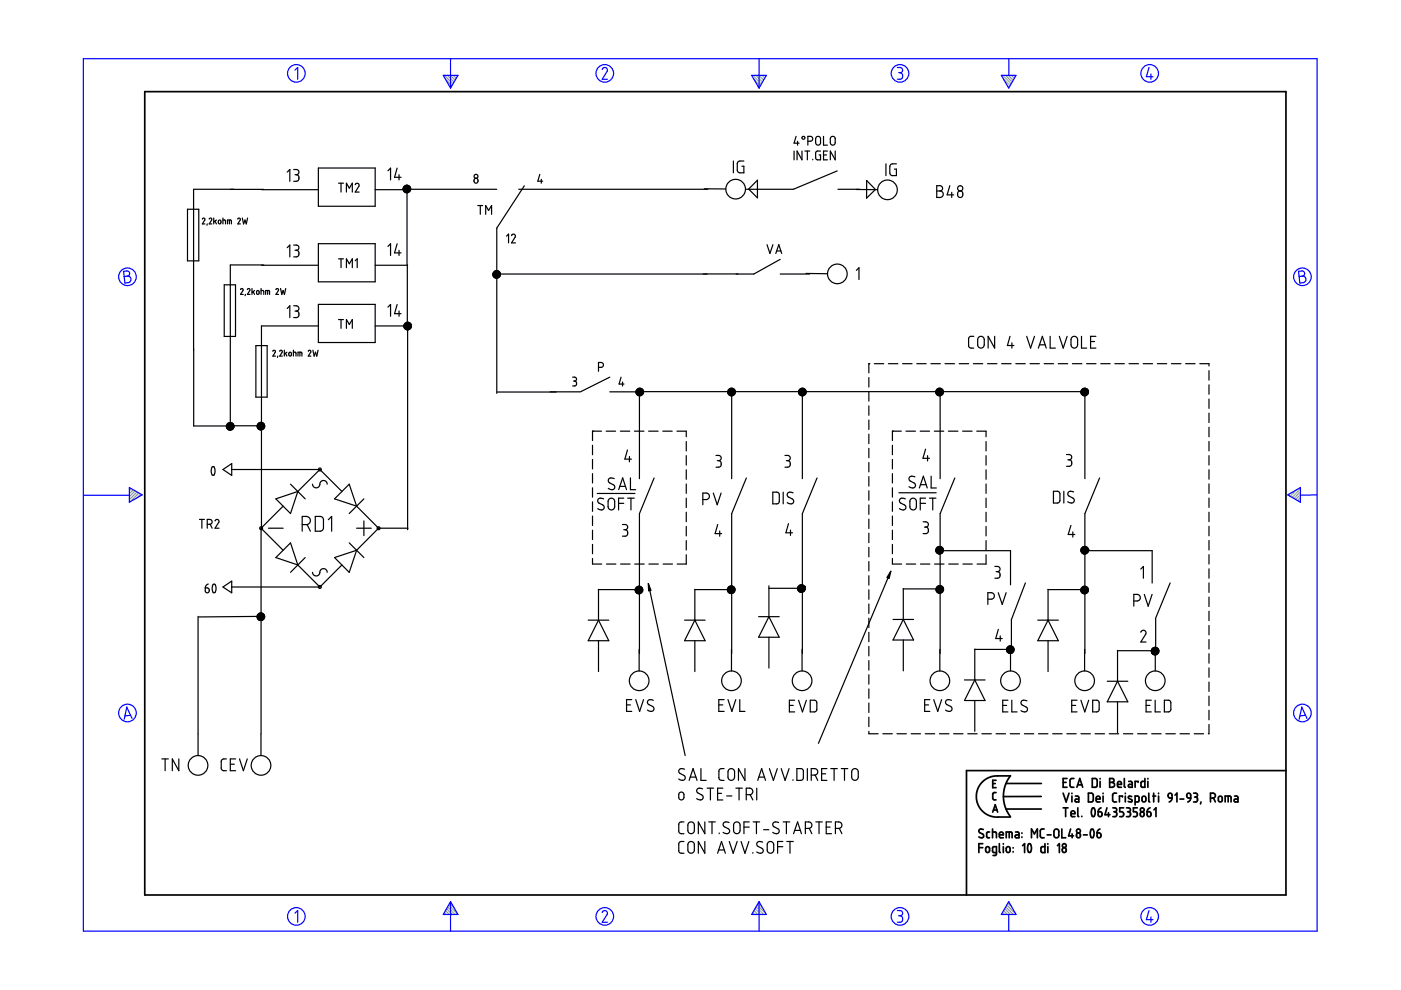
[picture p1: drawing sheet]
<svg xmlns="http://www.w3.org/2000/svg" width="297mm" height="210mm" viewBox="0 0 297 210" stroke-linecap="round" stroke-linejoin="round" font-family="sans-serif">
<g fill="none" stroke="#6c9" stroke-width=".25">
<path d="M94.2 16l1.8 1.8M94.5 16.8l1.3 1.4M94.8 16l1.5 1.4M95.3 18.3l.3 .3M95.5 16l1 1M96.1 16l.6 .6M96.7 16l.3 .2M159.6 16l1.8 1.8M159.9 16.8l1.3 1.4M160.3 16l1.4 1.4M160.7 18.3l.3 .3M160.9 16l1 1"/>
<path d="M161.5 16l.6 .6M162.1 16l.2 .2M212.6 16l1.8 1.8M212.8 16.8l1.3 1.4M213.2 16l1.4 1.4M213.7 18.3l.2 .3M213.8 16l1 1M214.4 16l.7 .6M215.1 16l.2 .2M27.5 103.4h-.1M27.9 103.6l-.5 .4M28.3 103.8l-.9 .9"/>
<path d="M28.7 104.1l-1.3 1.2M29 104.3l-1.6 1.6M29.4 104.5l-1.8 1.9M29.8 104.8l-.8 .8M273.4 104.7l-.3 .3M274.9 103.9l-1.4 1.3M275.7 103.6l-1.8 1.9M275.7 106.1l-.2 .3M275.7 105.5l-.6 .6M275.7 104.9l-1 1M275.7 104.2l-1.4 1.5M94 193.8v.1"/>
<path d="M94.2 193.5l.4 .4M94.4 193.1l.9 .8M94.7 192.7l1.2 1.2M94.9 192.3l1.6 1.6M95.1 191.9l1.9 1.9M95.4 191.5l.8 .8M159.4 193.8v.1M159.6 193.5l.4 .4M159.9 193.1l.8 .8M160.1 192.7l1.2 1.2M160.3 192.3l1.6 1.6M160.5 191.9l1.9 1.9"/>
<path d="M160.8 191.5l.8 .8M212.3 193.8v.1M212.6 193.5l.4 .4M212.8 193.1l.8 .8M213 192.7l1.2 1.2M213.2 192.3l1.6 1.6M213.5 191.9l1.8 1.9M213.7 191.5l.8 .8"/>
</g>
<g fill="none" stroke="#00f" stroke-width=".25">
<path d="M17.7 12.4h261.6v185h-261.6zM62.5 14.9l.6-.6v2.5M94 16h3.1l-1.6 2.7zM95.5 12.4v6.3M127.7 14.7l.5-.4 .5 .3v.5l-1 1.7h1.1M159.4 16h3.1l-1.6 2.7zM160.9 12.4v6.3M190.3 14.3h.7l.3 .3v.6l-.5 .2M190.5 15.4h.3M190.8 15.4l.5 .3v.7l-.3 .4h-.7M212.3 16h3.1l-1.5 2.7zM213.9 12.5v3.5"/>
<path d="M243.6 14.3l-.5 2h1.4M244 15.7v1.1M26.2 57.5l.9-.1 .3 .3 .1 .5-.5 .3 .5 .2 .3 .4-.1 .3-.3 .5-.9 .1zM27 58.5l-.7 .1M275.3 57.5l.9-.1 .3 .3 .1 .5-.5 .3 .5 .2 .3 .4-.1 .4-.2 .3-1 .2zM276.1 58.5l-.7 .1M17.8 105h9.6M27.4 103.4l2.7 1.5-2.7 1.6zM273 104.9l2.7-1.5v3.1zM279.3 104.9l-3.6 .1M27.7 151.7l-1.2 .1M28 152.3l-1.1-2.4-.6 2.6"/>
<path d="M276.8 151.7l-1.2 .1M277.1 152.3l-1.1-2.4-.6 2.6M62.5 193.6l.6-.5v2.4M95.5 191.2v6.2M95.5 191.2l1.6 2.7h-3.1zM127.7 193.5l.1-.3 .5-.1 .5 .4-.1 .4-1 1.6h1.1M160.9 191.2v6.2M160.9 191.2l1.6 2.7h-3.1zM190.3 193.1h.6l.4 .2v.5l-.5 .4M190.5 194.2h.3M190.8 194.2l.5 .3v.7l-.4 .3h-.6M213.9 191.2l1.5 2.7h-3.1z"/>
<path d="M213.9 193.9v3.5M243.6 193.1l-.5 1.9h1.4M244 194.4v1.1"/>
<circle cx="62.8" cy="15.6" r="1.87"/>
<circle cx="128.2" cy="15.6" r="1.87"/>
<circle cx="190.8" cy="15.6" r="1.87"/>
<circle cx="243.8" cy="15.6" r="1.87"/>
<circle cx="27" cy="58.7" r="1.87"/>
<circle cx="276.1" cy="58.7" r="1.87"/>
<circle cx="27" cy="151.2" r="1.87"/>
<circle cx="276.1" cy="151.2" r="1.87"/>
<circle cx="62.8" cy="194.3" r="1.87"/>
<circle cx="128.2" cy="194.3" r="1.87"/>
<circle cx="190.8" cy="194.3" r="1.87"/>
<circle cx="243.8" cy="194.3" r="1.87"/>
</g>
<g fill="none" stroke="#000" stroke-width=".36">
<path d="M30.7 19.4h241.9v170.4h-241.9zM207.5 179.7h.9M208.4 178.9h-.9v1.9M208.5 175.9l-.7-.1-.2 .2-.1 .3 .9 .6 .1 .6-.6 .1-.4-.2M209.1 179.6l.4-.1 .3 .3v.7l-.3 .2h-.3l-.2-.2zM209.8 176.4h-.4l-.2 .2v.9l.2 .1h.4M210.4 176.4l.8 .1 .1 1.1M210.4 175.8v1.8M210.5 166.1h.5M210.5 172.2l.5-1.6 .5 1.6M210.6 171.7h.8M211.2 168h-.4l-.3 .3v1.1l.7 .2"/>
<path d="M211.2 165.4h-.7v1.6h.7M211.9 177h.8l-.1-.5h-.6l-.1 .8 .2 .3h.6M211.9 178.9v1.7l.2 .2M212.7 178.9v.1M212.7 179.5v1.3M213.3 166.1h7.5M213.3 171.5h7.5M213.3 177.6v-1.2h1.2l.1 1.2M213.5 179.6l.4-.1 .2 .3 .1 .7-.3 .2h-.4l-.1-.2zM214 176.4v1.2M214.2 164.5h-3.5l-.9 .3-.9 .5-.7 .6-.7 .9-.4 1-.1 1.1 .1 1.1 .4 .9 .7 1 .8 .6 .8 .5 .9 .2h3.5M214.2 164.5l-1 1.7-.5 2.2 .1 1.3 .3 1.3 1.1 2.1"/>
<path d="M214.8 179.7v.1M215.3 176.4h.5l.2 .3v.9h-.5a.31 .31 0 0 1-.3-.3 .31 .31 0 0 1 .3-.3h.5M216.7 176.6v.1M216.7 177.4v.1M216.8 179.3l.4-.4v1.9M218.1 179a.56 .56 0 0 1 .6 .7l-.1 .7a.36 .36 0 0 1-.5 .3 .36 .36 0 0 1-.2-.5v-.6zM218.7 177.6v-1.8l.6 1 .6-1v1.8M220.8 168.9h-8.1M221.4 175.8h-.5l-.3 .3v1.3l.2 .2h.6M221.6 178.9v1.9l-.8-.1-.1-.2 .1-.9 .8-.1M222 177h.8M222.2 178.9v.1"/>
<path d="M222.2 179.5v1.3M223.6 176l.4-.2 .5 .4v1l-.3 .4h-.4l-.3-.3v-1.1zM224.2 179.3l.4-.4v1.9M225.1 175.8v1.8h.9M225.4 179.8l.4-.1 .2 .3 .1 .4-.4 .3-.4-.2-.1-.5zM225.4 165.9h.6M225.4 168.2l.6 1.8 .7-1.8M225.4 171.3h1M225.9 171.3v1.8M226.2 165.1h-.8v1.8h.8M227 175.8l-.4 1.4h1M227.1 172.5h.8l-.1-.5-.4-.1-.3 .2v.8l.2 .2h.6"/>
<path d="M227.3 168.2v.1M227.3 168.8v1.2M227.3 176.8v.8M227.7 165.1h-.6l-.2 .3v1.4l.3 .1h.5M228 168.8h.5l.2 .2v1h-.5a.31 .31 0 0 1-.3-.3 .31 .31 0 0 1 .3-.3h.5M228.3 176.7l.4-.1 .3 .2 .1 .5-.2 .2-.3 .1-.3-.1zM228.3 166.9l.6-1.8 .7 1.8M228.5 166.4h.9M228.5 171.3v1.7l.2 .1M229.4 173.1h.1M229.7 177h.8M230.8 168.2h.7l.3 .3v1.2l-.3 .3h-.7z"/>
<path d="M231.4 175.8a.63 .63 0 0 1 .6 .9l-.1 .6a.34 .34 0 0 1-.5 .3 .34 .34 0 0 1-.2-.5v-.7zM231.6 165.1h.7l.3 .2v1.3l-.2 .3h-.8zM231.6 171.4a.53 .53 0 0 1 .5 .2 .53 .53 0 0 1 .1 .5l-.1 .7a.34 .34 0 0 1-.4 .3 .34 .34 0 0 1-.3-.4v-.6zM232.4 169.4h.8v-.3l-.2-.3-.5 .1-.1 .9 .2 .2h.6M232.6 176.6h.6l.2 .2v.5l-.1 .2-.4 .1-.2-.1zM232.8 172.1h.6l.2 .2 .1 .5-.2 .3h-.3l-.3-.1zM233.2 175.8l-.4 .2-.2 .6M233.2 165.1v.1M233.2 165.7v1.2M233.4 171.3l-.4 .3-.2 .5M233.9 168.2v.1M233.9 168.8v1.2"/>
<path d="M234.7 171.3l-.4 1.4h1M235 172.3v.8M235.3 165.1h.6l.3 .3-.1 .4-.3 .1 .4 .1 .1 .3-.1 .4-.3 .2h-.6zM235.3 165.9h.5M235.9 171.3h.7l.1 .2 .1 .3-.4 .3M236.2 172.1h.2M236.4 172.1l.3 .2 .1 .5-.3 .3h-.6M236.7 168.2h-.5l-.3 .3v1.3l.3 .2h.5M236.9 166.3h.9l-.2-.5-.3-.1-.3 .1-.1 .9 .2 .2h.7M238 169v-.2h-.7v1.2M238.2 171.3h-.8v.8h.6l.2 .4-.1 .6h-.7M238.4 165.1v1.7l.2 .1"/>
<path d="M238.6 168.2v.1M238.6 168.8v1.2M238.8 171.3h.5l.3 .2v.4l-.3 .2M239.1 172.1h.2M239.3 172.1l.4 .3-.1 .5-.2 .2h-.6M239.3 165.7h.5l.3 .2v1h-.6a.31 .31 0 0 1-.3-.3 .31 .31 0 0 1 .3-.3h.6M239.9 168.9l-.2-.1a.29 .29 0 0 0-.4 .1 .29 .29 0 0 0 .1 .4l.5 .2a.33 .33 0 0 1 0 .5 .33 .33 0 0 1-.5 0l-.2-.1M240.7 170l.7-.1 .1-.9-.2-.2h-.6v1.9M241.1 171.3h-.8v.8h.6l.2 .3-.1 .7h-.7M241.3 165.9v-.2h-.6v1.2M241.9 172.3l.2-.2 .4 .2 .1 .5-.1 .2-.4 .1-.2-.1zM242.2 169l.2-.2 .4 .1 .2 .8-.2 .2-.4 .1-.3-.2z"/>
<path d="M242.7 165.1v1.8h-.6l-.2-.2 .1-.9 .2-.1h.5M243.2 172.1l.7 .2v.7l-.4 .1-.2-.1zM243.4 165.1v.1M243.4 165.7v1.2M243.6 168.2v1.6l.2 .2M243.8 171.3l-.4 .3-.2 .5M244.4 168.8h.6M244.6 168.2v1.8M244.7 171.7l.4-.4v1.8M245.6 168.2v.1M245.6 168.8v1.2M247.7 168.4l.3-.2 .4 .1 .1 .9-.7-.1z"/>
<path d="M248.5 169.2l-.2 .5-.4 .3M249.1 168.6l.4-.4v1.8M250.2 169.4h.8M251.7 168.3l.3-.1 .3 .1 .2 .9h-.6l-.2-.2zM252.5 169.2l-.2 .5-.5 .3M253.1 168.2l.7 .1 .1 .4-.4 .3M253.3 169h.2M253.5 169l.4 .2v.5l-.2 .3h-.6M254.6 170l-.1 .5M256.6 169.2l.9-.1 .2-.3-.1-.4-.4-.2h-.6v1.8M257.3 169.2l.4 .8M258.4 169l.2-.2 .4 .1 .1 .8-.1 .2-.4 .1-.3-.2z"/>
<path d="M259.8 170v-1.2l1.1 .1 .1 1.1M260.4 168.8v1.2M261.7 168.8h.6l.2 .3v.9h-.6a.31 .31 0 0 1-.3-.3 .31 .31 0 0 1 .3-.3h.6M272.6 163.4h-67.7v26.4M211.3 180.8l-.8-.1v-1.1l.8-.1v1.6l-.2 .3h-.6M214.8 180.6v.1"/>
<circle cx="225.7" cy="179.3" r=".42"/>
<circle cx="228.7" cy="176.2" r=".41"/>
<circle cx="242.2" cy="171.7" r=".42"/>
</g>
<g fill="none" stroke="#000" stroke-width=".25">
<path d="M60.9 36.5l.5-.6v2.5M62.3 35.9l.7 .1 .4 .3-.1 .5-.5 .2M62.5 37h.3M62.8 37l.5 .3 .1 .8-.4 .3h-.7M67.5 35.6h12v8.1h-12zM71.8 38.8h1M72.3 38.8v1.9M75.3 39.2l.4-.4 .4 .2v.4l-.8 1.3h.8M82.3 36.2l.5-.6v2.5M84.2 35.6l-.5 2h1.3M84.6 37v1.1M85.9 39.3l-.4 .4"/>
<path d="M86.1 39.3l-.6 .6M86.2 39.3l-.8 .7M86.4 39.3l-.9 .9M86.5 39.9l-.8 .7M86.5 39.6l-.9 .9M86.6 39.3l-1.1 1M86.6 39.3l-1.1 1.1M86.7 39.4l-.2 .2M86.7 39.4l-1.1 1.1M86.8 39.5l-1.1 1.1M86.8 39.5l-.3 .4M87 39.8l-.5 .5"/>
<path d="M87 39.8l-1 1M87.1 39.9l-1 1M87.1 40l-.6 .6M111.2 39.4l-5.9 9v35M114.4 37l-.4 1.4h1.1M114.8 38v.8M155.5 34.1v2.5M157.7 34.1l-1 .1-.4 .3v1.6l.3 .5h1.1v-1.4h-.4M160.6 38.2v3.8l-1.9-1.9zM168.4 32v1.9M168.8 28.9l-.4 1.5h1M169.1 30v.8"/>
<path d="M170 32v1.9l-1-1.9v1.9M170.6 32h1.1M171.2 32v1.9M171.3 30l.6-.1 .3-.2 .1-.3-.2-.4-.8-.1v1.9M172.3 33.8v.1M173.1 29.1l.5-.2 .4 .4v1.1l-.4 .4-.4-.1-.2-.2-.1-1.1zM174 32h-.8l-.2 .3-.1 1.2 .3 .4h.8v-1h-.3M174.6 28.9v1.9h.8M174.6 32.9h.6M175.4 32h-.8v1.9h.8M176.2 29.1l.5-.2 .4 .4v1.1l-.4 .4-.3-.1-.3-.2-.1-1.1zM177.1 32v1.9l-1.1-1.9v1.9"/>
<path d="M177.5 36.2l-9.3 3.9h-10M183.7 38.3l1.9 1.9-1.9 1.8zM187.8 34.7v2.5M190.1 34.7l-1.1 .1-.3 .4v1.5l.3 .5h1.1v-1.3h-.5M198.6 39.4h.8l.4 .3-.1 .6-.4 .2 .6 .3 .1 .5-.5 .5-.9 .1zM201.4 39.4l-.6 1.9h1.4M39.8 44.4h2.3v10.9h-2.3zM41 40.2v34.1M41.1 40.1h8.5M42.9 46.4a.28 .28 0 0 1 .4-.2 .28 .28 0 0 1 .1 .5l-.5 .8h.6M43.9 47.5v.3M44.4 46.4a.28 .28 0 0 1 .3-.2 .28 .28 0 0 1 .2 .5l-.5 .8h.5"/>
<path d="M45.3 46.2v1.3M45.6 46.9l.3 .6M45.9 46.7l-.6 .4M46.4 46.7a.28 .28 0 0 1 .3 0 .28 .28 0 0 1 .1 .2v.3a.28 .28 0 0 1-.2 .3 .28 .28 0 0 1-.3-.3zM47.3 46.7h.5v.8M47.3 46.2v1.3M48.2 47.5v-.8h.8l.1 .8M48.6 46.7v.8M48.8 40.2h7.1M50.4 46.4a.28 .28 0 0 1 .4-.2 .28 .28 0 0 1 .1 .5l-.5 .8h.6M51.4 46.2l.2 1.3 .3-.8 .3 .8 .3-1.3M55.4 56.2h12.1"/>
<path d="M55.4 40.2h12.1M55.9 56.2h-7.1v34.1h6.6l-.7 .6M60.9 52.5l.5-.5v2.5M62.3 52h.7l.4 .3-.2 .6-.4 .2M62.5 53.1h.3M62.8 53.1l.5 .2 .1 .8-.4 .3-.7 .1M67.5 51.7h12v8.1h-12zM71.8 54.9h1M72.3 54.9v1.8M73.4 40.7v-1.9l.7 1.1 .6-1.1v1.9M73.4 56.7v-1.8l.7 1 .6-1v1.8M75.3 55.3l.4-.4v1.8"/>
<path d="M79.5 56.2h6.9M79.5 40.2h6.9M82.3 52.2l.5-.5v2.5M84.2 51.7l-.5 1.9h1.3M84.6 53.1v1.1M85.8 40.7l1.2-1-1.2 1M86.3 40.1v16.1M86.4 56.2v12.8M86.5 40.1h18.8M86.5 40.7l-.2 .2M86.5 40.4l-.4 .5M86.5 40.2l-.6 .6"/>
<path d="M87 40.4l-.4 .4M87.1 40.2l-.7 .7M87.1 40.1l-.6 .6M101.3 43.6h1M101.8 43.6v1.8M103 45.4v-1.8l.6 1 .6-1v1.8M104.9 57.5l-.3 .3M105.1 57.4l-.6 .6M105.1 57.4h.1M105.2 58.3l-.5 .5M105.2 58.1l-.6 .6M105.2 57.9l-.6 .6"/>
<path d="M105.2 58.9l-.1 .1M105.2 58.7l-.2 .2M105.2 58.5l-.4 .3M105.2 58.1l.5-.6-1.1 1.1M105.2 57.4h.1M105.2 57.4l-.7 .7M105.4 57.4l-.9 .9M105.4 57.4h-.1M105.5 57.4l-.3 .3M105.6 57.4h.1M105.6 57.4l-1.1 1.1M105.6 57.5l-.4 .4"/>
<path d="M105.9 57.6l-1.2 1.1M105.9 57.6l-.7 .8M106 57.7l-1.1 1.2M106 57.8l-.8 .8M106 58.6l-.3 .3M106 57.9l-1 1M106 57.9l-.8 .9M106.1 58.3l-.6 .7M106.1 58.1l-.9 .9M106.1 58.3l-.7 .7M106.1 58l-.9 .9M107.4 50.1l.4-.5v1.9"/>
<path d="M108.5 50a.4 .4 0 0 1 .3-.4 .4 .4 0 0 1 .4 .2l.1 .4-.8 1.3h.8M110 40.1h40.1M149.3 40l4.6 .1M162.6 51.9l.6 1.8 .7-1.8M164.5 53.7l.6-1.8 .6 1.8M164.7 53.2h.9M165.4 55l-5.6 3.1h-54.5M165.4 58.1h6.3M170.9 58h4.6M177.7 40.1h4.6M181.5 40.2h4.6M181.6 57.3l.5-.5v2.5"/>
<path d="M198.6 40.5h.7M201.8 40.8v1.1M203.2 40.7l.5-.2 .4 .3v.6l-.2 .4-.4 .1-.3-.2-.2-.3zM41.1 74v16.3h7.9M47.5 60.4h2.4v10.9h-2.4zM51 61.4a.29 .29 0 0 1 .4-.2 .29 .29 0 0 1 .1 .4l-.5 .8h.6M52 62.4v.3M52.5 61.4a.28 .28 0 0 1 .3-.2 .28 .28 0 0 1 .2 .4l-.5 .8h.5M53.4 61.2v1.2M53.7 61.8l.3 .6M54 61.6l-.6 .4M54.3 73.3h2.3v10.9h-2.3z"/>
<path d="M54.5 61.7h.4v.4a.28 .28 0 0 1-.2 .3 .28 .28 0 0 1-.3-.3zM55.4 61.6l.5 .1v.7M55.4 61.2v1.2M56.3 62.4v-.8h.8v.8M56.7 61.6v.8M57.8 74.5a.28 .28 0 0 1 .4-.2 .28 .28 0 0 1 .2 .4l-.6 .8h.6M58.5 61.4a.29 .29 0 0 1 .4-.2 .29 .29 0 0 1 .1 .4l-.5 .8h.6M58.9 75.5l-.1 .3M59.3 74.5a.28 .28 0 0 1 .4-.2 .28 .28 0 0 1 .1 .4l-.5 .8h.6M59.5 61.2l.3 1.2 .2-.8 .3 .8 .3-1.2M60.3 74.3v1.2M60.5 74.9l.3 .6"/>
<path d="M60.8 74.7l-.5 .4M60.9 65.4l.5-.6v2.5M61.3 74.8a.28 .28 0 0 1 .3-.1 .28 .28 0 0 1 .2 .3v.2a.28 .28 0 0 1-.3 .3 .28 .28 0 0 1-.3-.3zM62.2 74.7h.5l.1 .8M62.2 74.3v1.2M62.3 64.8l.7 .1 .4 .3-.2 .6-.4 .2M62.5 66h.3M62.8 66l.5 .3 .1 .7-.4 .3h-.7M63.2 75.5v-.8h.7l.1 .8M63.6 74.7v.8M65.4 74.5a.28 .28 0 0 1 .3-.2 .28 .28 0 0 1 .2 .4l-.5 .8h.5M66.3 74.3l.3 1.2 .3-.8 .3 .8 .2-1.2"/>
<path d="M67.5 64.5h12v8.1h-12zM67.5 69.1h-12.1v43.2M71.8 67.8h1M72.3 67.8v1.8M73.4 69.6v-1.8l.7 1 .6-1v1.8M79.5 69.1h6.9v43.2M82.3 65.1l.5-.5v2.5M84.2 64.6l-.5 1.9h1.3M84.6 65.9v1.2M86.1 68.4l-.4 .5M86.2 69.9h.1M86.3 68.3l-.7 .7"/>
<path d="M86.4 68.3l-.8 .8M86.5 68.3l-.9 .9M86.5 68.8l.3-.4-1.1 1.1M86.5 68.5l-.8 .9M86.5 69.6l-.3 .3M86.5 69.3l-.5 .5M86.5 69.1l-.6 .6M86.5 68.9l-.7 .7M86.5 68.7l-.8 .8M86.5 69.9h.1M86.5 68.3h.1M86.6 68.3l-1 1"/>
<path d="M86.7 68.4l-.2 .2M86.9 68.5l-1.1 1.2M87 68.5l-.5 .5M87 68.6l-.5 .6M87.1 68.7l-1.2 1.1M87.1 68.7l-.6 .7M87.2 68.8l-1.1 1M87.2 69.4l-.5 .5M87.2 68.9l-.9 1M87.2 69l-.7 .7M87.2 69.3l-.5 .6M87.2 69.2l-.7 .7"/>
<path d="M87.2 69.1l-.8 .8M121.4 80h.5l.3 .2v.4l-.4 .2M126.9 77.9h.6l.3-.2 .1-.4-.2-.4h-.8v1.8M129.3 80l-6.2 3.1M131.7 80l-.4 1.4h1M184.2 77.1h.1M184.4 77.1h-.2v2M185.4 77.1h2M188.4 77.1h2M191.4 77.1h2M194.4 77.1h2M197.4 77.1h2"/>
<path d="M200.4 77.1h2M203.4 77.1h2M206.4 77.1h2M206.5 71.3h-.8l-.3 .5v1.8l.4 .2h.7M207.5 71.5l.7-.2 .5 .5-.1 1.5-.4 .5-.6-.1-.3-.3v-1.5zM209.4 77.1h2M210.9 71.3v2.5l-1.4-2.5v2.5M212.4 77.1h2M214.1 71.3l-.5 2h1.4M214.5 72.7v1.1M215.4 77.1h2M217.7 71.3l.8 2.5 .8-2.5"/>
<path d="M218.4 77.1h2M220.2 73.8l.8-2.5 .8 2.5M220.4 73.1h1.2M221.4 77.1h2M222.7 71.3v2.5h1.1M224.4 77.1h2M224.6 71.3l.8 2.5 .9-2.5M227.3 71.5l.7-.2 .5 .5-.1 1.5-.5 .5-.5-.1-.3-.3v-1.5zM227.4 77.1h2M229.3 71.3v2.5h1.1M230.4 77.1h2M231.2 72.4h.9"/>
<path d="M232.3 71.3h-1.1v2.5h1.1M233.4 77.1h2M236.4 77.1h2M239.4 77.1h2M242.4 77.1h2M245.4 77.1h2M248.4 77.1h2M251.4 77.1h2M254.4 77.1h1.9v.5M256.3 78.6v2M45 99a.53 .53 0 0 1 .5 .2 .53 .53 0 0 1 .1 .5l-.1 .8a.34 .34 0 0 1-.4 .3 .34 .34 0 0 1-.3-.5v-.6zM47.3 99.5l1.8-1.2v2.5z"/>
<path d="M48.3 89.8l-.1 .1M48.5 89.7l-.4 .4M48.7 89.6l-.7 .7M48.8 89.6l-.8 .8M48.9 89.6l-.9 .9M49 89.6l-1 1M49.1 89.6l-1 1.1M49.1 99.5h18.7M49.1 91l-.2 .2M49.1 90.3l-.8 .8M49.1 90.7l-.4 .5M49.1 90.5l-.6 .6"/>
<path d="M49.1 90l-.9 1M49.2 89.7l-1.1 1M49.3 89.7l-1.1 1.2 1.1-1.1M49.4 89.8l-1.1 1.2M49.4 89.9l-.3 .2M49.5 90l-.4 .3M49.5 90l-.4 .4M49.5 90.8l-.3 .3M49.6 90.1l-.5 .4M49.6 90.1l-1.1 1.1M49.6 90.6l-.5 .4M49.6 90.3l-.9 .9"/>
<path d="M49.6 90.5l-.7 .7M55 89.6l-.4 .4M55.2 89.6l-.7 .6M55.3 89.6l-.8 .7M55.4 91.1v.1M55.4 91l-.2 .2M55.4 89.9l-.8 .8M55.4 90.7l-.4 .4M55.4 90.5l-.6 .5M55.4 90l-.8 .8M55.4 89.6l-.9 .8M55.4 89.6h.1"/>
<path d="M55.5 89.6l-1 .9M55.6 89.6l-1 1M55.7 89.6l-.3 .3M55.8 89.7l-1.1 1.1M55.8 89.7l-.4 .4M55.9 89.8l-.5 .5M55.9 89.8l-.5 .6M56 89.9l-.6 .6M56 89.9l-1.1 1.1M56 90.7l-.3 .4M56 90l-1 1.1M56.1 90.1l-.7 .7"/>
<path d="M56.1 90.2l-1 .9M56.1 90.5l-.6 .6M56.1 90.3l-.7 .7M56.1 90.4l-.7 .8M67.8 99.5l4.7 4.7M67.8 99.5l-4.7 4.7M105.4 83.1h12.5M116.6 83.1h6.4M121.6 80.8h.2M121.8 80.8l.4 .2v.6l-.2 .2h-.6M125.6 91.4h.1M125.6 94.4v2"/>
<path d="M125.6 97.4v2M127.5 91.4h-1.9v2M128.5 91.4h2M131.5 91.4h2M132 81v.8M133 95.4l-.5 1.9h1.4M133.5 96.8v1.1M134.5 91.4h2M135.4 82.3l-.5 .5M135.4 82.4l-.5 .5M135.6 83.1v18.4M135.6 82.4l-.8 .7"/>
<path d="M135.6 82.3v.1M135.7 82.3l-.9 .9M135.8 82.3v.1M135.9 82.3l-1 1M135.9 82.4l-1 1M136 82.4l-1.1 1.1M136.1 82.5l-1.1 1.1M136.2 82.5l-1.2 1.2M136.2 82.6l-1.1 1.1M136.3 82.6l-1.2 1.2M136.3 83.2l-.7 .7M136.3 83l-.9 .9"/>
<path d="M136.3 82.8l-1 1M136.3 83.4l-.5 .5M136.3 82.7l-1.1 1.1M136.3 82.7v.1M136.4 83.4l-.5 .5M136.4 82.8h-.1M136.4 82.9l-1 1M136.4 83h-.1M136.4 83.3l-.1 .1M136.4 83.1l-.8 .8M136.4 83.1l-.1 .2M137.5 91.4h2"/>
<path d="M140.5 91.4h2M143.5 91.4h2v1.2M145.5 93.6v2M145.5 96.6v2M145.5 99.6v2M151.8 96.6h.7l.4 .3-.1 .6-.4 .2M152.1 97.7h.3M152.4 97.7l.4 .2 .1 .7-.4 .4-.7 .1M154.7 82.4l-.3 .4M154.9 82.3v.1M154.9 82.4l-.6 .6M155 83.2l-.5 .5"/>
<path d="M155 83l-.5 .6M155 82.8l-.6 .6M155 83.8l-.1 .1M155 83.6l-.2 .2M155 83.4l-.4 .4M155 82.3v.1M155 82.3l-.7 .8M155.1 83.1v18.4M155.2 82.3v.1M155.2 82.4l-.9 .8M155.3 82.3l-1 1M155.4 82.4l-1.1 1"/>
<path d="M155.4 82.4l-.4 .4M155.5 82.4l-1.1 1.1M155.6 82.5l-.6 .5M155.7 82.5l-1.2 1.2M155.7 82.6l-.7 .7M155.8 82.7l-1.1 1.1M155.8 82.7l-.8 .8M155.8 83.5l-.3 .3M155.8 82.8l-1 1.1M155.9 82.8l-.9 .9M155.9 83l-.9 .9M155.9 83.3l-.7 .6"/>
<path d="M155.9 83.2l-.7 .7M166.4 96.6h.7l.4 .2v.6l-.5 .3M166.7 97.7h.3M167 97.7l.5 .4v.7l-.3 .2-.8 .1M169.8 82.4l-.4 .4M169.9 82.3v.1M169.9 82.4l-.6 .5M170.1 82.3l-.1 .1M170.1 83.1v18.4M170.1 82.4l-.8 .8M170.1 82.3l-.8 .8M170.3 82.3l-.1 .1"/>
<path d="M170.3 82.3v.1M170.3 82.4l-.9 1M170.5 82.4l-1.1 1.1M170.6 82.8l-1 1M170.6 83.6l-.3 .3M170.6 83.4l-.6 .5M170.6 82.9l-.9 .9M170.6 82.5l-1.1 1.2M170.6 82.5v.1M170.7 82.6l-1.1 1.1M170.8 82.6l-.2 .2M170.8 82.7l-1 1.1"/>
<path d="M170.8 82.8l-.2 .2M170.9 83.4l-.3 .3M170.9 82.9l-1 1 .7-.7M170.9 83.3l-.5 .6M170.9 83l-.3 .3M170.9 83.1l-.8 .8M170.9 83.1l-.3 .4M184.2 80.1v2M184.2 83.1v1.9M184.2 86.1v2M184.2 89v2.1M184.2 92.1v2"/>
<path d="M184.2 95.1v1.9M184.2 98.1v2M189.2 91.4h.1M189.2 94.4v2M189.2 97.4v2M191.1 91.4h-1.9v2M192.1 91.4h2M195.1 91.4h2M196.2 95.2l-.5 2h1.4M196.7 96.6v1.1M198.1 91.4h2M198.6 83.4l-.1 .1"/>
<path d="M198.6 83.2l-.2 .1M198.6 82.9l-.2 .2M198.6 82.7l-.2 .2M198.7 82.5l-.1 .1M199 82.4h.1M199.1 82.3l-.7 .7M199.1 82.4l-.5 .4M199.2 82.3v.1M199.3 82.4l-.7 .6M199.3 82.3l-.9 .9M199.3 83.1v18.4M199.4 82.3v.1"/>
<path d="M199.4 82.4l-.9 1M199.5 82.4l-.9 .9M199.6 82.4l-1.1 1.1M199.7 82.5l-1.1 1.1M199.8 82.5l-1.2 1.2M199.8 82.6l-1.1 1.1M199.9 82.7l-1.1 1.1M199.9 83.5l-.3 .3M199.9 82.8l-1 1.1M200 82.9l-.9 1 .9-.9M200 83.4l-.5 .5M200 83.2l-.7 .7"/>
<path d="M200 83.1l-.8 .8M201.1 91.4h2M204.1 91.4h2M207.1 91.4h2v1.2M209.1 93.6v2M209.1 96.6v2M209.1 99.6v2M226.1 96.4h.8l.3 .4-.1 .5-.4 .2M226.4 97.5h.3M226.7 97.5l.5 .2v.8l-.4 .3-.7 .1M229.6 82.4l-.3 .4M229.7 83.2l-.3 .4"/>
<path d="M229.7 83l-.4 .5M229.7 83.4l-.3 .3M229.7 82.3v.1M229.8 82.4l-.6 .5M229.8 83l-100.5 .1M229.9 82.3l-.7 .8M230 82.3l-.8 .8M230 83.1v18.4M230.1 82.3l-.9 1M230.2 82.3l-1 1M230.3 82.4l-1.1 1M230.4 82.4l-.7 .6"/>
<path d="M230.5 82.5l-1.2 1.1M230.5 82.5l-.8 .8M230.6 82.6l-.9 .8M230.6 82.6l-1.1 1.1M230.7 82.7l-1.1 1.1M230.7 82.8l-1 .9M230.7 82.9l-1 .9M230.7 83.4l-.5 .5M230.8 82.9l-1 1M230.8 83.3l-.7 .6M230.8 83.1l-.8 .8M230.8 83l-.9 .9"/>
<path d="M256.3 81.6v2M256.3 84.6v2M256.3 87.6v2M256.3 90.6v2M256.3 93.6v2M256.3 96.6v2M256.3 99.6v2M42.3 110.1h1M42.8 110.1v1.9M43.9 111.2h.6l.4-.2 .1-.4-.2-.4-.9-.1v1.9M44.6 111.1l.4 .9M45.6 110.4l.5-.3 .3 .4-.8 1.5h.8"/>
<path d="M55.4 112l4.6 4.7M55.4 112l-.1 48.2M56.9 112h3.1M58.5 118.2l3.1-3.1 1.5 4.7zM58.5 105.8l4.6-1.6-1.5 4.7zM60 107.3l-4.6 4.7M61.6 102.7l3.1 3.1M63.1 119.8l4.7 4.7M64.1 111.2h1l.4-.2 .3-.5-.2-.7-.5-.3h-1v3.1M64.7 118.2l-3.1 3.1M65.1 111.2l.7 1.4M66.3 102.7l.1 .5 .6 .2 .7-.3 .2-.9 .5-.3 .7 .1 .3 .7"/>
<path d="M66.8 109.5h1.3l.4 .4 .1 2.1-.4 .6h-1.4zM69.6 110.2l.7-.7v3.1M70.9 105.8l3.1-3.1 1.6 4.6zM70.9 118.2l4.7-1.5-1.6 4.6zM72.5 119.8l-4.7 4.7M74 115.1l3.2 3.1M75.6 107.3l4.7 4.7M75.6 112h3.1M77.2 105.8l-3.2 3.1M77.2 110.4v3.2M80.3 112l-4.7 4.7M80.3 112h6.2"/>
<path d="M125.6 118.4v1.2h2M125.6 100.4v2M125.6 103.4v2M125.6 106.4v2M125.6 109.4v2M125.6 112.4v2M125.6 115.4v2M126.6 104.6h8M128 105.8l-.9-.2-.3 .2-.1 .5 .3 .4 1 .5 .1 .3-.1 .4-.6 .2-.7-.3M128.6 119.6h2M129.1 105.8l.7-.2 .5 .5v1.5l-.5 .5h-.4l-.4-.4-.1-1.4zM130.2 101.5l-.9-.1-.2 .2-.1 .4 .2 .3 1 .6 .1 .6-.4 .3-.9-.3"/>
<path d="M131.1 106.7h1.1M131.2 103.8l.8-2.5 .8 2.5M131.4 103.1h1.2M131.6 119.6h2M132 111.2h.7l.3 .3v.6l-.5 .2M132.2 112.3h.3M132.2 105.6h-1.1v2.5M132.5 112.3l.5 .3 .1 .7-.4 .4h-.7M133.1 105.6h1.4M133.7 101.3v2.5h1.1M133.8 105.6v2.5M134.6 119.6h2"/>
<path d="M137.6 119.6h2M138.7 101.3l-3.1 7.6v29.7M140.6 119.6h2M145.5 117.6v2h-1.9M145.5 102.6v2M145.5 105.6v2M145.5 108.6v2M145.5 111.6v2M145.5 114.6v2M149 105.9h.8l.4-.2 .2-.5-.2-.5-.3-.2h-.9v2.5M151.2 104.5l.9 2.5 .8-2.5M152.2 111.2l-.6 1.9h1.4"/>
<path d="M152.6 112.6v1.1M158.2 101.3l-3.1 7.6v29.7M163.9 104.4h.9l.4 .2v1.8l-.3 .4h-1zM166.1 104.4v2.4M167.2 111l-.6 2h1.4M167.6 112.4v1.1M168.1 104.5l-.9-.1-.3 .3v.3l.2 .3 1 .6 .2 .3-.1 .4-.3 .2h-.4l-.6-.2M173.2 101.3l-3.1 7.6v29.7M184.2 101v2.1M184.2 104.1v2M184.2 107.1v2M184.2 110.1v2"/>
<path d="M184.2 113.1v2M184.2 116.1v2M184.2 119.1v2M189.2 118.4v1.2h2M189.2 100.4v2M189.2 103.4v2M189.2 106.4v2M189.2 109.4v2M189.2 112.4v2M189.2 115.4v2M190.6 104.5h7.9M191.9 105.8l-.8-.2-.3 .2-.1 .4 .2 .4 1 .6 .2 .2-.1 .5-.6 .2-.7-.3"/>
<path d="M192.2 119.6h1.9M193.1 105.9l.3-.3h.4l.5 .5v1.4l-.4 .6h-.5l-.5-.5v-1.4zM194 101.1l-.9-.1-.3 .2-.1 .4 .3 .4 1 .5 .1 .3-.1 .4-.5 .3-.8-.3M194.9 103.5l.9-2.5 .8 2.5M195.1 106.7h1.1M195.2 119.6h1.9M195.2 102.8h1.2M195.7 110.6l.8 .1 .3 .3-.1 .5-.4 .3M196 111.8h.3M196.2 105.6h-1.1v2.5M196.3 111.8l.5 .2v.8l-.4 .3h-.7M197.1 105.6h1.3"/>
<path d="M197.4 101v2.5h1.1M197.8 105.6v2.5M198.1 119.6h2.1M198.6 117l-.1 .1M198.6 116.8l-.2 .1M198.6 116.5l-.2 .2M198.6 116.4l-.2 .1M198.6 116.6h.1M198.7 117.3l1.2-1.1-1.1 1.1M198.8 116l-.2 .2M198.9 116.6l-.3 .3M199 115.9l-.6 .5"/>
<path d="M199.1 116.6l-.5 .5M199.1 115.9l-.5 .5M199.2 116.6l-.6 .6M199.3 115.9l-.7 .6M199.3 115.9l-.9 .9M199.5 115.9l-.7 .7M199.5 115.9l-1 1.1M199.6 116l-.6 .6M199.6 116.8h14.6v7.2M199.7 116l-1.2 1.1M199.7 116.6l-.8 .8M199.7 116.1l-.5 .5"/>
<path d="M199.8 116.1l-1.2 1.1M199.8 117.2l-.1 .1M199.9 117l-.4 .4M199.9 116.3l-.3 .3M200 116.6l-.9 .9M200 116.4l-1.1 1M200 116.5l-1 1M200 116.8l-.7 .7M200 116.7l-.8 .8M200 116.5l-.1 .1M201.1 119.6h2.1M202.4 101.3l-3.1 7.6v29.7"/>
<path d="M204.2 119.6h1.9M209.1 117.6v2h-1.9M209.1 102.6v2M209.1 105.6v2M209.1 108.6v2M209.1 111.6v2M209.1 114.6v2M223.4 104.2h1l.3 .3v1.7l-.4 .4-.9 .1zM225.6 104.2v2.5M227.1 111.4l-.6 1.9h1.4M227.5 112.8v1.1M227.6 104.3l-.8-.1-.3 .1-.1 .4 .2 .5 1.1 .6v.6l-.6 .3-.7-.3"/>
<path d="M229.2 116.6v.1M229.5 116.6l-.3 .3M229.6 117.4l1.1-1.1-1.1 1.1M229.7 116.6l-.4 .4M229.7 116.6l.7-.6-1.1 1.1M229.7 116.8l-.3 .4M229.7 115.9l-.5 .6M229.7 116.5l-.1 .1M229.8 115.9l-.1 .1M230 115.9l-.8 .7M230 116.8h14.3v6.8M230 115.9l-.8 .8"/>
<path d="M230.1 116.6l-.7 .7M230.2 115.9l-1 1M230.2 115.9l-.5 .5M230.5 116l-1.2 1.2M230.5 116.1l-.8 .8M230.6 116.1l-.5 .5M230.6 116.2l-1.1 1.1M230.7 117l-.4 .4M230.7 116.4l-1 1M230.8 116.5l-1 1M230.8 116.9l-.6 .5M230.8 116.6h.1"/>
<path d="M230.8 116.7l-.8 .8M230.8 116.6l-.9 .9M233.1 101.3l-3.1 7.6v29.7M256.3 102.6v2M256.3 105.6v2M256.3 108.6v2M256.3 111.6v2M256.3 114.6v2M256.3 117.6v2M42 130.7v29.5M43.5 124.7l.8 .1 .1 .5-.2 .3-.4 .1-.2-.1zM44.2 123.8l-.6 .4-.1 .5"/>
<path d="M45.2 123.9a.53 .53 0 0 1 .5 .2 .53 .53 0 0 1 .1 .6l-.1 .6a.35 .35 0 0 1-.4 .4 .35 .35 0 0 1-.3-.5v-.6zM47.3 124.5l1.8-1.3v2.5zM49.1 124.5h18.7M55 130l-.4 .4M55.1 130l-.6 .6M55.3 130l-.8 .7M55.4 131.3l-.3 .2M55.4 131.1l.6-.7-1.1 1M55.4 130.8l-.6 .6M55.4 130.6l-.7 .7M55.4 130.1l-.9 .9M55.4 131.4l-.2 .2"/>
<path d="M55.4 130.3l-.8 .8M55.4 130l-.9 .8M55.5 130l-.1 .1M55.6 130l-.2 .2M55.6 130.7l-13.5 .1M55.7 130l-.3 .3M55.7 130.1l-1.1 1M55.8 130.1l-1.1 1.1M55.8 130.2l-.4 .4M55.9 130.2l-1.1 1.2M55.9 130.3l-.5 .6M56.1 130.5l-1.1 1"/>
<path d="M56.1 131l-.5 .5M56.1 130.6l-.7 .7M56.1 130.9l-.6 .7M56.1 130.8l-.8 .8M56.1 130.7l-.7 .7M66.3 121.3l.2 .6 .4 .2h.4l.5-.4 .2-.9 .5-.2 .6 .1 .3 .6M124.7 131.5h4.4M126.9 125h8.7M126.9 124.9v6.6M126.9 135.8v6.6M126.9 131.5l2.2 4.3h-4.4zM135.2 124.4l-.5 .4"/>
<path d="M135.3 124.3l-.6 .6M135.4 124.3l-.7 .8M135.5 137.7v4.6M135.5 124.3l-.8 .8M135.7 124.3l-1 1M135.8 124.4l-1.1 1M135.9 124.4l-1.1 1.1M136 124.5l-1.2 1.1M136 124.5l-1.1 1.1M136.1 124.6l-1.2 1.1M136.1 124.6l-1.1 1.1M136.2 124.7l-1.1 1.1"/>
<path d="M136.2 124.8l-1 1.1M136.2 125.3l-.5 .6M136.2 124.9l-.9 1M136.3 125.1l-.8 .8M136.3 125.2l-.7 .7M136.3 125l-.9 .9M137.5 123.7l7.8 36.5M145.1 131.5h4.4M147.3 125h7.8M147.3 131.5l2.2 4.3h-4.4zM147.3 124.9v6.6M147.3 135.8v6.6"/>
<path d="M154.5 124.4l-.1 .1M154.8 124.2l-.5 .6M154.9 124.2l-.7 .7M155 124.6l-.7 .7M155 124.3l-.8 .8M155.1 137.7v4.6M155.1 124.2l-.9 .9M155.2 124.2l-.2 .2M155.3 124.3l-1 1M155.3 124.3l-.3 .3M155.4 124.3l-1.1 1.1M155.5 124.4l-1.2 1.1"/>
<path d="M155.6 124.4l-1.2 1.2M155.6 124.5l-1.1 1.1M155.7 124.5l-1.1 1.2 1.1-1.1M155.7 125.5l-.2 .2M155.8 124.7l-1.1 1.1M155.8 125.3l-.5 .5M155.8 124.8l-1 1M155.8 124.9l-.9 .9M155.8 125.1l-.7 .7M155.8 125.1l-.8 .7M160.8 130.7h4.4M163 124.7h6.9"/>
<path d="M163 130.7l2.2 4.4h-4.4zM163 124.2v6.5M163 135.1v6.5M169.6 124.1l-.4 .3M169.8 124l-.7 .7M169.9 124l-.8 .7M170 124l-.9 .9M170.1 137.7v4.6M170.1 124l-1 .9M170.2 124l-1 1.1M170.2 124.1l-1 1M170.3 124.1l-1.1 1.1"/>
<path d="M170.4 124.1l-1.1 1.1M170.5 124.2l-1.2 1.1M170.5 124.2l-1.1 1.2M170.5 125.3l-.1 .1M170.6 124.3l-1.2 1.1M170.6 124.3h.1M170.6 124.4l-1.1 1.1M170.6 124.7l-.8 .9M170.6 124.5l-1 1M170.6 124.4h.1M170.6 125.2l-.4 .3M170.7 124.5l-1.1 1"/>
<path d="M170.7 124.5l-.1 .1M170.7 124.9l-.7 .7M170.7 124.7l-.9 .9M170.7 124.9l-.8 .7M170.7 124.7l-.1 .1M184.2 122.1v2M184.2 125.1v2M184.2 128.1v2M184.2 131.1v2M184.2 134.1v2M184.2 137.1v2M188.9 121.1l-15.4 36.5"/>
<path d="M189.3 131.3h4.4M191.5 124.9h7.8M191.5 131.3l2.2 4.4h-4.4zM191.5 124.8v6.5M191.5 135.7v6.5M198.6 125.4h.1M198.6 124.6l-.1 .1M198.6 124.7l-.1 .2M198.9 124.2l-.3 .4M199 124.2l-.4 .4M199.2 124.2l-.6 .6M199.3 137.7v4.6"/>
<path d="M199.3 124.2l-.9 .8M199.4 124.2l-.9 .9M199.5 124.2l-1 1M199.6 124.2l-1 1.1M199.6 124.3l-1 1M199.7 124.3l-1.1 1.1M199.7 124.4l-1.1 1.1M199.8 124.4l-1.1 1.2 1.2-1.1M199.8 125.5v.1M199.9 124.5l-1.1 1.1M200 124.6l-1.1 1.1M200 124.7l-1 1"/>
<path d="M200 125.2l-.5 .6M200 124.8l-1 1M200 124.9l-.8 .9M200 125.1l-.6 .7M206.7 137.7h7.7M206.7 137.6v6.6M209.4 127l1.2-.1 .2-.4-.1-.6-.4-.2h-.9v2.4M210.9 120.1h.7l.4 .4-.1 .5-.4 .2M211.2 121.2h.3M211.5 121.2l.5 .3v.7l-.4 .4h-.7M211.6 125.7l.9 2.4 .8-2.4M211.7 133.4l-.6 2h1.4"/>
<path d="M212.1 134.8v1.1M213.9 138.4l-.1 .1M214 137l-.6 .5M214.1 136.9l-.7 .7M214.1 138.4l-.1 .1M214.2 137.7l-.6 .6M214.2 137.2l.3-.2-1.1 1M214.2 138.3l-.1 .1M214.2 138.1l-.4 .3M214.2 137.9l-.5 .4M214.2 137.2l-.8 .7M214.2 137l-.8 .8"/>
<path d="M214.2 138.4h.1M214.2 137.7v4.6M214.2 136.9v.1M214.3 136.9l-.9 .9M214.4 138.4l-.2 .1M214.4 131.4v6.9M214.6 137l-.4 .5M214.6 137.1l-1.1 1.1 .7-.8M214.7 137.1l-1.1 1.1M214.8 137.2l-.6 .6M214.8 137.2l-1.1 1.2M214.9 137.3l-.7 .7"/>
<path d="M214.9 137.4l-1 1.1M214.9 138.1l-.2 .3M214.9 137.4l-.7 .8M215 137.5l-.9 .9M215 138l-.5 .5M215 137.6l-1 .9M215 137.8l-.7 .7M215 137.7l-.7 .7M217.4 123.6l-3 7.8M220 131.5h4.4M222.2 125h7.8M222.2 131.5l2.2 4.3h-4.4z"/>
<path d="M222.2 124.9v6.6M222.2 135.8v6.6M229.7 125.5l-.2 .3M229.7 125.3l-.3 .3M229.7 125.1l.6-.7-1 1.1M229.7 125l-.5 .5M229.7 124.7l-.5 .6M229.7 124.5l-.5 .6M229.8 124.3l-.6 .6M229.8 124.3l-.1 .1M230 137.7v4.6M230 124.3l-.8 .9"/>
<path d="M230.1 124.3l-.4 .3M230.2 124.3l-1 1.1M230.3 124.4l-.6 .4M230.5 124.5l-1.2 1.1M230.5 124.5l-.8 .8M230.6 124.6l-1.2 1.1M230.6 124.6l-.9 .9M230.7 124.7l-1.1 1.1M230.7 125.5l-.4 .3M230.7 124.8l-1.1 1M230.7 125.3l-.5 .6M230.7 124.9l-1 1"/>
<path d="M230.7 124.9l-.9 1M230.8 125.2l-.8 .7M230.8 125.1l-.9 .8M236.9 138h7.8M236.9 137.9v6.5M240.4 127.4l1.1-.1 .3-.4-.2-.6-.3-.3h-.9v2.5M241.9 134l.5-.4 .5 .3 .1 .5-1.1 1.7h1.1M241.9 120.6l.5-.5v2.5M242.6 126l.8 2.5 .9-2.5M244.2 138.4h.1M244.4 138.4l-.1 .2M244.6 137.3l-.4 .5"/>
<path d="M244.8 137.2l-.7 .8M244.9 138.4l-.4 .3M244.9 137.2l-.8 .8M244.9 137.7v4.6M245 131.2v7.3M245 137.3l-.9 .9M245.1 137.3l-1 .9M245.2 137.3l-1 1M245.3 137.3l-1.1 1.1M245.3 138.6l-.3 .3M245.3 137.9l-.8 .8M245.3 137.4l-1.1 1.1"/>
<path d="M245.3 138.4h.1M245.3 137.6l-.8 .8M245.4 137.4l-.1 .1M245.4 137.4l-1 1M245.5 137.5l-1.2 1.1M245.5 137.5l-.2 .3M245.6 138.4l-.3 .3M245.6 137.6l-.8 .8M245.6 137.7l-.3 .3M245.7 137.8l-1.1 1M245.7 138.3l-.6 .5M245.7 137.8l-1 1"/>
<path d="M245.7 138l-.8 .9M245.7 138.2l-.2 .2M245.7 137.9l-.9 1M248.1 123.6l-3.1 7.5M256.3 120.6v2M256.3 123.6v2M256.3 126.6v2M256.3 129.6v2M256.3 132.6v2M256.3 135.6v2M256.3 138.6v2M132.8 149.5h.9"/>
<path d="M133.9 148.3h-1.1v2.5h1.1M134.8 148.3l.8 2.5 .8-2.5M138.5 148.5l-.8-.1-.3 .2-.1 .3 .2 .5 1.1 .6-.1 .6-.5 .2-.7-.2M152.4 149.5h.8M153.5 148.3h-1.1v2.5h1.1M154.3 148.3l.9 2.5 .8-2.5M156.8 148.3v2.5h1.1M167.4 149.6h.8M168.5 148.5h-1.1v2.4h1.1M169.3 148.5l.8 2.4 .9-2.4M171.8 148.5h1l.4 .3v1.7l-.3 .4h-1.1zM184.2 155.1v.5h2"/>
<path d="M184.2 140.1v2M184.2 143.1v2M184.2 146.1v2M184.2 149.1v2M184.2 152.1v2M187.2 155.6h2M190.2 155.6h2M193.2 155.6h2M196 149.5h.9M196.2 155.6h2M197.1 148.3h-1.1v2.5h1.1M198 148.3l.8 2.5 .8-2.5"/>
<path d="M199.2 155.6h2M201.7 148.5l-.8-.1-.3 .2-.1 .4 .2 .4 1 .5 .1 .3-.1 .4-.5 .2-.7-.2M202.2 155.6h2M204.5 144.2h4.4M205.2 155.6h2M206.7 144.2l2.2 4.3h-4.4zM206.7 148.5v6.6M208.2 155.6h2M211.2 155.6h2M212.6 149.6h.8M213.7 148.5h-1.1v2.4h1.1M214.2 155.6h2"/>
<path d="M214.5 148.5v2.4h1.1M217.2 155.6h2M217.7 148.6l-.9-.1-.3 .3v.3l.2 .3 1 .7 .1 .6-.4 .2-.9-.2M220.2 155.6h2M223.2 155.6h2M226.2 155.6h2M227.2 149.6h.9M228.3 148.5h-1.1v2.4h1.1M229.2 148.5l.8 2.4 .8-2.4M229.2 155.6h2M231.7 148.5h1l.3 .3v1.7l-.3 .4h-1zM232.2 155.6h2"/>
<path d="M234.8 144.4h4.3M235.2 155.6h2M236.9 144.4l2.2 4.4h-4.3zM236.9 148.8v6.5M238.2 155.6h2M241.2 155.6h2M243 149.6h.8M244.1 148.5h-1.1v2.4h1.1M244.2 155.6h2M244.9 148.5v2.4h1.1M246.9 148.5h1l.3 .3v1.7l-.3 .4h-1zM247.2 155.6h2"/>
<path d="M250.2 155.6h2M253.2 155.6h2M256.3 153.6v2h-.1M256.3 141.6v2M256.3 144.6v2M256.3 147.6v2M256.3 150.6v2M34.3 160.9h1.4M35 160.9v2.5M37.9 160.9v2.5l-1.4-2.5v2.5M48 160.9h-.7l-.4 .5v1.7l.3 .3h.8M48.8 162h.9"/>
<path d="M50 160.9h-1.2v2.5h1.2M50.8 160.9l.8 2.5 .8-2.5M144 168.2l.4-.3 .5 .3 .1 .9-.2 .4-.4 .1-.4-.2zM145 174.3h-.7l-.4 .4 .1 1.8 .3 .2 .7 .1M145 178.4h-.7l-.4 .4 .1 1.9 .4 .2h.6M145.1 163.1l-.9-.1-.3 .4v.3l.2 .2 1 .6 .2 .3-.1 .4-.5 .3-.8-.3M146 174.5l.6-.2 .6 .4v1.5l-.5 .5h-.5l-.3-.4-.1-1.4zM146 178.7l.6-.3 .6 .4v1.6l-.4 .4-.5 .1-.4-.4-.1-1.5zM146.1 165.5l.8-2.5 .9 2.5M146.3 164.8h1.3M148.6 163v2.5h1.1M148.9 167.3l-.8-.2-.2 .2-.2 .4 .2 .4 1.1 .6v.6l-.4 .3-.9-.3"/>
<path d="M149.4 174.3v2.5l-1.3-2.5v2.5M149.4 178.4v2.5l-1.3-2.5v2.5M149.9 167.1h1.4M150.3 174.3h1.4M150.6 167.1v2.5M151 174.3v2.5M152.1 168.2h.9M152.5 176.6v.2M153.2 167.1h-1.1v2.5h1.1M153.5 163h-.8l-.3 .4 .1 1.8 .3 .2 .7 .1M154.1 168.8h1.1M154.5 163.2l.7-.2 .5 .5v1.4l-.4 .5h-.5l-.4-.4-.1-1.4z"/>
<path d="M154.6 174.4l-.9-.1-.3 .3-.1 .3 .3 .4 1 .5 .1 .4-.1 .3-.5 .3-.8-.3M154.6 178.4l.8 2.5 .9-2.5M155.7 174.5l.6-.2 .6 .5v1.4l-.1 .3-.4 .2h-.5l-.3-.4-.1-1.5zM156 167.1h1.4M156.7 167.1v2.5M157.1 178.4l.8 2.5 .9-2.5M157.7 175.4h1.2M157.9 163v2.5l-1.3-2.5v2.5M158.2 168.5h.8l.4-.2 .2-.5-.2-.5-.4-.2h-.8v2.5M158.9 174.3h-1.2v2.5M159 168.5l.6 1.1M159.7 174.3h1.4"/>
<path d="M160.4 174.3v2.5M160.4 167.1v2.5M160.7 165.5l.8-2.5 .8 2.5M160.9 164.8h1.2M161.7 178.6l-.9-.2-.3 .2-.1 .5 .3 .3 1 .6 .1 .3-.1 .4-.6 .2-.7-.3M161.9 175.9h1.1M162.8 178.6l.7-.2 .5 .5v1.4l-.1 .4-.4 .2-.5-.1-.3-.4v-1.4zM163.1 163l.9 2.5 .8-2.5M164.9 179.5h1.1M165.1 174.4l-.9-.1-.3 .2-.1 .4 .2 .3 1.1 .6 .1 .3-.1 .4-.5 .3-.8-.3M165.6 163l.9 2.5 .8-2.5M166 178.4h-1.1v2.5"/>
<path d="M166.1 174.3h1.3M166.7 174.3v2.5M166.8 178.4h1.4M167.5 178.4v2.5M168.1 165.3v.2M168.3 176.8l.8-2.5 .8 2.5M168.5 176.1h1.2M169 163h.9l.4 .3v1.7l-.3 .4-1 .1zM170.8 175.6h.8l.3-.1 .2-.4-.1-.6-.5-.2h-.7v2.5M171.2 163v2.5M171.6 175.6l.5 1.2M172 164.3h.8l.3-.1 .3-.4-.2-.6-.4-.2h-.8v2.5"/>
<path d="M172.8 164.3l.6 1.2M173 174.3h1.3M173.7 174.3v2.5M174.2 164.1h.8M175.2 175.4h.8M175.3 163h-1.1v2.5h1.1M176.1 163h1.4M176.3 174.3h-1.1v2.5h1.1M176.8 163v2.5M177.1 175.6h.8l.4-.1 .2-.4-.1-.6-.5-.2h-.8v2.5M177.9 175.6l.6 1.2M178.4 163h1.3"/>
<path d="M179 163v2.5M180.8 163.2l.7-.2 .4 .5 .1 1.3-.2 .4-.4 .2h-.5l-.3-.4v-1.4zM152.1 180.9l.9-2.5 .8 2.5M152.4 180.2h1.2M159.6 180.8v.1"/>
<circle cx="100.9" cy="38.3" r=".49"/>
<circle cx="100.9" cy="37.4" r=".42"/>
<circle cx="170.3" cy="29.2" r=".31"/>
<circle cx="203.6" cy="39.9" r=".56"/>
<circle cx="86.3" cy="40.1" r=".8"/>
<circle cx="105.3" cy="58.2" r=".8"/>
<circle cx="156" cy="40.1" r="2.08"/>
<circle cx="177.5" cy="58.1" r="2.08"/>
<circle cx="188.2" cy="40.3" r="2.08"/>
<circle cx="86.4" cy="69.1" r=".8"/>
<circle cx="48.8" cy="90.4" r=".8"/>
<circle cx="55.3" cy="90.4" r=".8"/>
<circle cx="67.8" cy="99.5" r=".31"/>
<circle cx="135.6" cy="83.1" r=".8"/>
<circle cx="155.1" cy="83.1" r=".8"/>
<circle cx="170.1" cy="83.1" r=".8"/>
<circle cx="199.2" cy="83.1" r=".8"/>
<circle cx="230" cy="83.1" r=".8"/>
<circle cx="55.4" cy="112" r=".31"/>
<circle cx="80.3" cy="112" r=".31"/>
<circle cx="199.2" cy="116.7" r=".8"/>
<circle cx="230" cy="116.7" r=".8"/>
<circle cx="55.3" cy="130.8" r=".8"/>
<circle cx="67.8" cy="124.5" r=".31"/>
<circle cx="135.5" cy="125.1" r=".8"/>
<circle cx="155" cy="125" r=".8"/>
<circle cx="169.9" cy="124.8" r=".8"/>
<circle cx="199.3" cy="125" r=".8"/>
<circle cx="214.2" cy="137.7" r=".8"/>
<circle cx="230" cy="125.1" r=".8"/>
<circle cx="244.9" cy="138.1" r=".8"/>
<circle cx="135.5" cy="144.3" r="2.08"/>
<circle cx="155.1" cy="144.3" r="2.08"/>
<circle cx="170.1" cy="144.3" r="2.08"/>
<circle cx="199.3" cy="144.3" r="2.08"/>
<circle cx="214.2" cy="144.3" r="2.08"/>
<circle cx="230" cy="144.3" r="2.08"/>
<circle cx="244.9" cy="144.3" r="2.08"/>
<circle cx="42" cy="162.3" r="2.08"/>
<circle cx="55.3" cy="162.3" r="2.08"/>
</g>
<path d="M137.5 123.7l.5 1.5-.5 .1zM188.9 121.1l-.4 1.6-.5-.3z" fill="#000" stroke="#000" stroke-width=".25"/>
</svg>
